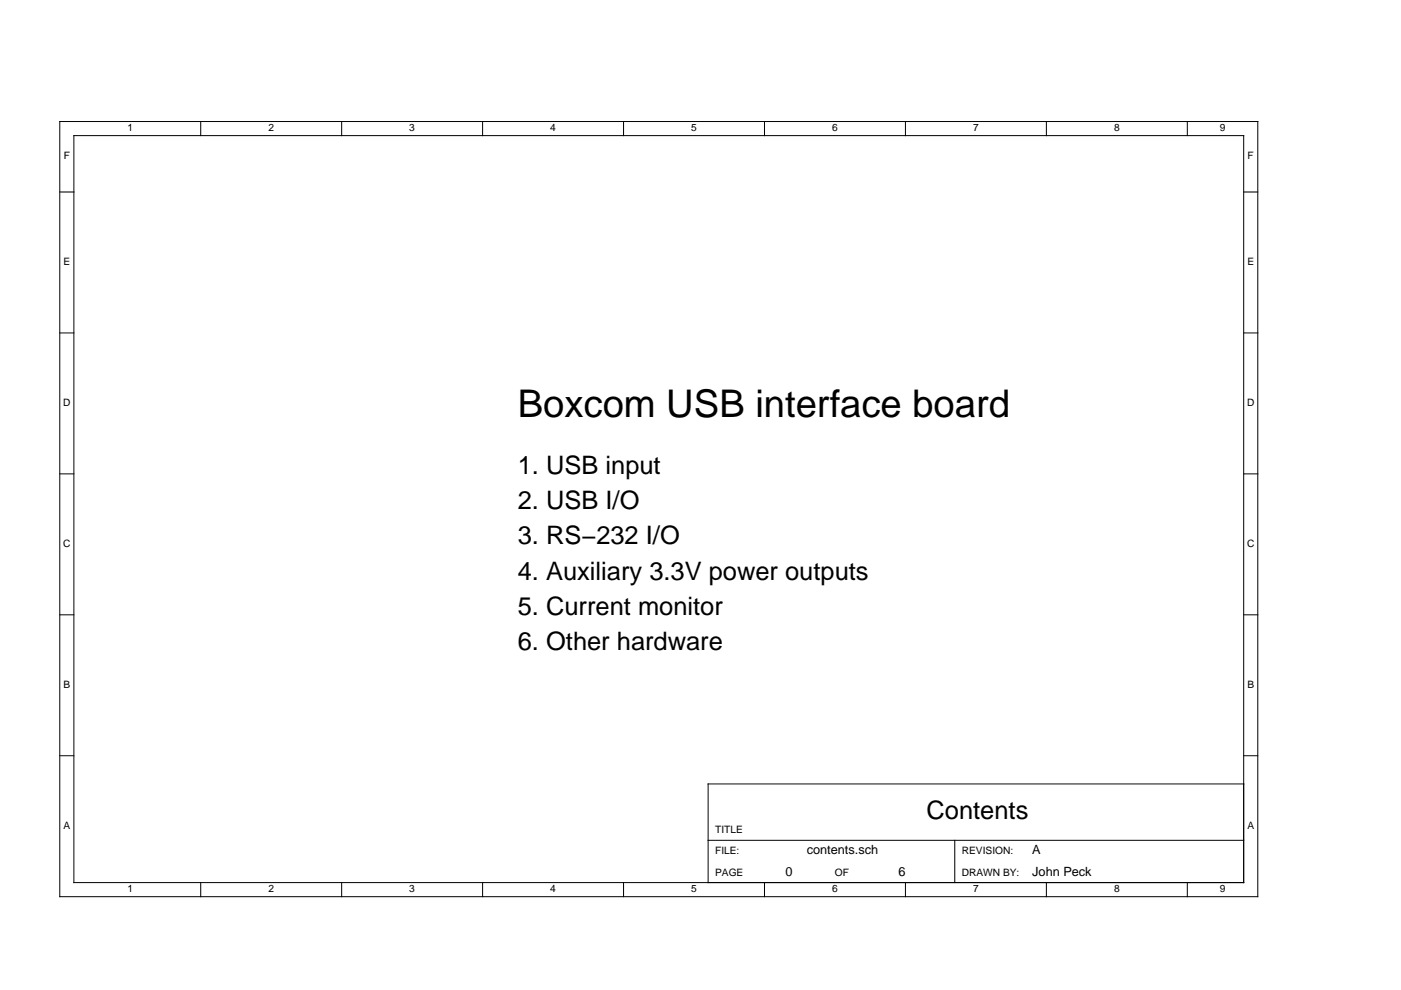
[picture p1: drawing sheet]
<svg xmlns="http://www.w3.org/2000/svg" width="297mm" height="210mm" viewBox="0 0 297 210" stroke-linecap="round" stroke-linejoin="round" font-family="sans-serif">
<defs><g id="words">
<text font-size="8.1" x="109.8" y="88.5">Boxcom USB interface board</text>
<g font-size="5.4">
<text x="109.8" y="100.5">1. USB input</text>
<text x="109.8" y="107.9">2. USB I/O</text>
<text x="109.8" y="115.4">3. RS−232 I/O</text>
<text x="109.8" y="122.9">4. Auxiliary 3.3V power outputs</text>
<text x="109.8" y="130.4">5. Current monitor</text>
<text x="109.8" y="137.8">6. Other hardware</text>
<text x="196.5" y="173.7">Contents</text>
</g>
<g font-size="2.7">
<text x="166.6" y="185.6">0</text>
<text x="171.1" y="181.2">contents.sch</text>
<text x="190.5" y="185.6">6</text>
<text x="218.9" y="185.6">John Peck</text>
<text x="218.9" y="181.2">A</text>
</g>
<g font-size="2.2">
<text x="27" y="27.8">1</text>
<text x="56.9" y="27.8">2</text>
<text x="86.8" y="27.8">3</text>
<text x="116.7" y="27.8">4</text>
<text x="146.5" y="27.8">5</text>
<text x="176.4" y="27.8">6</text>
<text x="206.3" y="27.8">7</text>
<text x="236.2" y="27.8">8</text>
<text x="258.6" y="27.8">9</text>
<text x="13.5" y="33.8">F</text>
<text x="264.5" y="33.8">F</text>
<text x="13.4" y="56.2">E</text>
<text x="264.5" y="56.2">E</text>
<text x="13.4" y="86.1">D</text>
<text x="264.4" y="86.1">D</text>
<text x="13.4" y="116">C</text>
<text x="264.4" y="116">C</text>
<text x="13.4" y="145.9">B</text>
<text x="264.5" y="145.9">B</text>
<text x="13.4" y="175.7">A</text>
<text x="151.6" y="176.7">TITLE</text>
<text x="264.5" y="175.7">A</text>
<text x="151.6" y="181.2">FILE:</text>
<text x="151.6" y="185.6">PAGE</text>
<text x="177" y="185.6">OF</text>
<text x="203.9" y="181.2">REVISION:</text>
<text x="203.9" y="185.6">DRAWN BY:</text>
<text x="27" y="189.2">1</text>
<text x="56.9" y="189.2">2</text>
<text x="86.8" y="189.2">3</text>
<text x="116.7" y="189.2">4</text>
<text x="146.5" y="189.2">5</text>
<text x="176.4" y="189.2">6</text>
<text x="206.3" y="189.2">7</text>
<text x="236.2" y="189.2">8</text>
<text x="258.6" y="189.2">9</text>
</g>
</g></defs>
<g fill="none" stroke="#000" stroke-width=".21">
<path d="M12.7 25.8h254v164.3h-254zM15.7 28.8h248v158.3h-248zM42.6 25.8v3M72.4 25.8v3M102.3 25.8v3M132.2 25.8v3M162.1 25.8v3M192 25.8v3M221.9 25.8v3M251.7 25.8v3M12.7 40.7h3M263.7 40.7h3"/>
<path d="M12.7 70.6h3M263.7 70.6h3M12.7 100.5h3M263.7 100.5h3M12.7 130.4h3M263.7 130.4h3M12.7 160.2h3M150.1 178.2h113.6M202.4 178.2v8.9M263.7 166.2h-113.6v20.9M263.7 160.2h3M42.6 187.1v3"/>
<path d="M72.4 187.1v3M102.3 187.1v3M132.2 187.1v3M162.1 187.1v3M192 187.1v3M221.9 187.1v3M251.7 187.1v3"/>
</g>
<use href="#words"/>
</svg>
